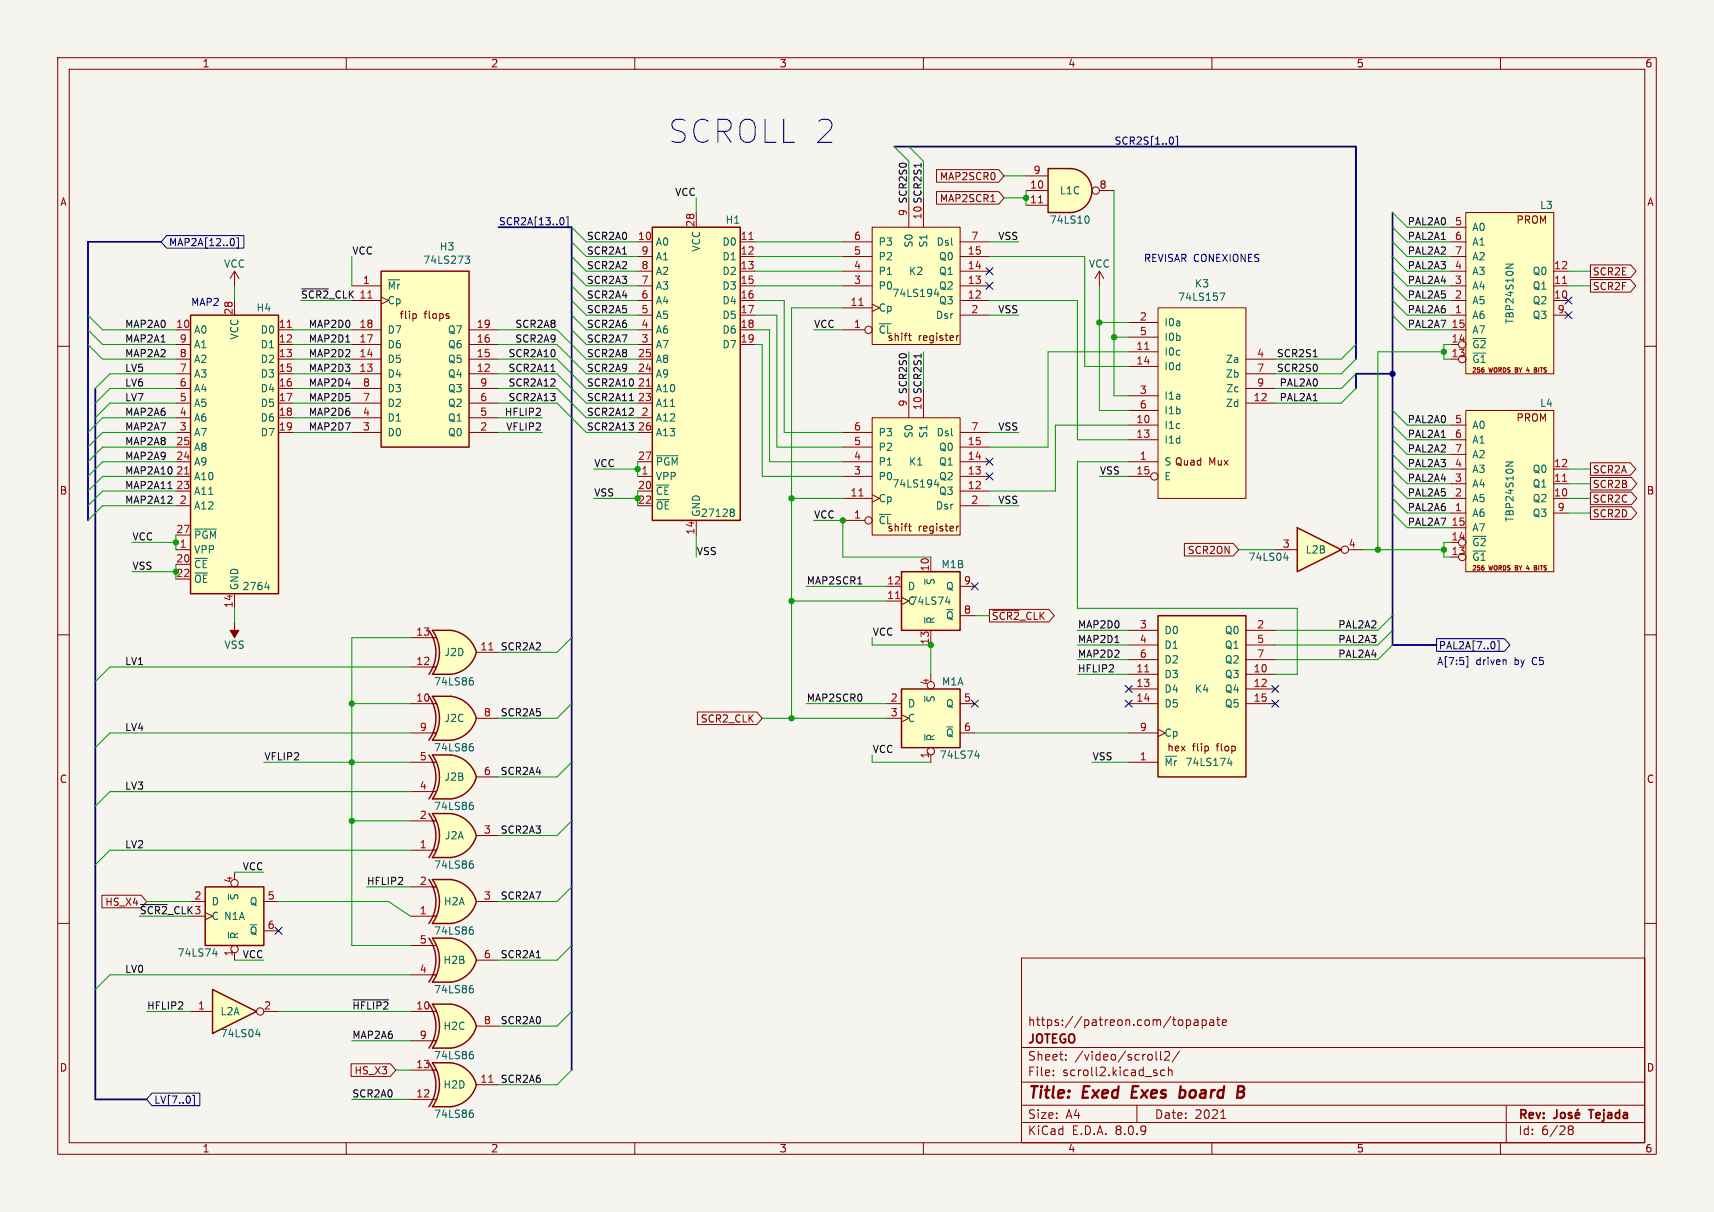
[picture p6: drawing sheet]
<svg xmlns="http://www.w3.org/2000/svg" width="297mm" height="210mm" viewBox="0 0 297 210" stroke-linecap="round" stroke-linejoin="round" font-family="sans-serif">
<defs><g id="words">
<text font-size="5.6" fill="#0000c2" x="115.6" y="25.2">SCROLL 2</text>
<g font-size="2.8" fill="#840000">
<text x="178" y="190.9">Title:</text>
<text x="187.7" y="190.9">Exed</text>
<text x="196.9" y="190.9">Exes</text>
<text x="206" y="190.9">board</text>
</g>
<g font-size="2.1" fill="#840000">
<text x="178" y="178">https://patreon.com/topapate</text>
<text x="178" y="184">Sheet:</text>
<text x="178" y="181.2">JOTEGO</text>
<text x="186.2" y="184">/video/scroll2/</text>
<text x="178" y="186.7">File:</text>
<text x="184.1" y="186.7">scroll2.kicad_sch</text>
<text x="178" y="196.9">KiCad</text>
<text x="178" y="194.1">Size:</text>
<text x="184.7" y="194.1">A4</text>
<text x="185.7" y="196.9">E.D.A.</text>
<text x="193.3" y="196.9">8.0.9</text>
<text x="200" y="194.1">Date:</text>
<text x="207" y="194.1">2021</text>
<text x="263" y="194.3">Rev:</text>
<text x="263" y="196.9">Id:</text>
<text x="267.1" y="196.9">6/28</text>
<text x="276.1" y="194.3">Tejada</text>
</g>
<g font-size="1.8" fill="#840000">
<text x="35" y="11.9">1</text>
<text x="85" y="11.9">2</text>
<text x="135" y="11.9">3</text>
<text x="185" y="11.9">4</text>
<text x="235" y="11.9">5</text>
<text x="285" y="11.9">6</text>
<text x="10.3" y="35.9">A</text>
<text x="285.3" y="35.9">A</text>
<text x="262.7" y="39">PROM</text>
<text x="69.1" y="55.5">flip</text>
<text x="73.5" y="55.5">flops</text>
<text x="159.1" y="59.3">register</text>
<text x="262.7" y="73.3">PROM</text>
<text x="209.4" y="80.9">Mux</text>
<text x="10.3" y="85.9">B</text>
<text x="285.3" y="85.9">B</text>
<text x="159.1" y="92.3">register</text>
<text x="206.6" y="130.4">flip</text>
<text x="10.3" y="135.9">C</text>
<text x="285.3" y="135.9">C</text>
<text x="10.3" y="185.9">D</text>
<text x="285.3" y="185.9">D</text>
<text x="35" y="199.9">1</text>
<text x="85" y="199.9">2</text>
<text x="135" y="199.9">3</text>
<text x="185" y="199.9">4</text>
<text x="235" y="199.9">5</text>
<text x="285" y="199.9">6</text>
</g>
<g font-size="1.8" fill="#a90000">
<text x="178.4" y="32.8">10</text>
<text x="178.4" y="35.3">11</text>
<text x="179" y="30.2">9</text>
<text x="190.4" y="32.8">8</text>
<text x="110.4" y="41.7">10</text>
<text x="120.4" y="39.4" transform="rotate(-90 120.4 39.4)">28</text>
<text x="128.2" y="41.7">11</text>
<text x="147.9" y="41.7">6</text>
<text x="168.2" y="41.7">7</text>
<text x="252" y="39.1">5</text>
<text x="252" y="41.7">6</text>
<text x="111.1" y="46.7">8</text>
<text x="111.1" y="44.2">9</text>
<text x="128.2" y="44.2">12</text>
<text x="128.2" y="46.7">13</text>
<text x="147.9" y="46.7">4</text>
<text x="147.9" y="44.2">5</text>
<text x="167.6" y="46.7">14</text>
<text x="167.6" y="44.2">15</text>
<text x="252" y="46.7">4</text>
<text x="252" y="44.2">7</text>
<text x="269.2" y="46.7">12</text>
<text x="62.2" y="51.8">11</text>
<text x="62.8" y="49.3">1</text>
<text x="111.1" y="51.8">6</text>
<text x="111.1" y="49.3">7</text>
<text x="128.2" y="49.3">15</text>
<text x="128.2" y="51.8">16</text>
<text x="147.3" y="53.1">11</text>
<text x="147.9" y="49.3">3</text>
<text x="167.6" y="51.8">12</text>
<text x="167.6" y="49.3">13</text>
<text x="252" y="51.8">2</text>
<text x="252" y="49.3">3</text>
<text x="269.2" y="51.8">10</text>
<text x="269.2" y="49.3">11</text>
<text x="30.4" y="56.9">10</text>
<text x="31" y="59.4">9</text>
<text x="40.4" y="54.7" transform="rotate(-90 40.4 54.7)">28</text>
<text x="48.2" y="56.9">11</text>
<text x="48.2" y="59.4">12</text>
<text x="62.2" y="59.4">17</text>
<text x="62.2" y="56.9">18</text>
<text x="82.5" y="59.4">16</text>
<text x="82.5" y="56.9">19</text>
<text x="111.1" y="59.4">3</text>
<text x="111.1" y="56.9">4</text>
<text x="111.1" y="54.4">5</text>
<text x="128.2" y="54.4">17</text>
<text x="128.2" y="56.9">18</text>
<text x="128.2" y="59.4">19</text>
<text x="147.9" y="56.9">1</text>
<text x="168.2" y="54.4">2</text>
<text x="197.4" y="55.6">2</text>
<text x="197.4" y="58.2">5</text>
<text x="251.4" y="59.4">14</text>
<text x="251.4" y="56.9">15</text>
<text x="252" y="54.4">1</text>
<text x="269.8" y="54.4">9</text>
<text x="31" y="64.5">7</text>
<text x="31" y="62">8</text>
<text x="48.2" y="62">13</text>
<text x="48.2" y="64.5">15</text>
<text x="62.2" y="64.5">13</text>
<text x="62.2" y="62">14</text>
<text x="82.5" y="64.5">12</text>
<text x="82.5" y="62">15</text>
<text x="110.4" y="64.5">24</text>
<text x="110.4" y="62">25</text>
<text x="196.8" y="60.7">11</text>
<text x="196.8" y="63.2">14</text>
<text x="217.7" y="62">4</text>
<text x="217.7" y="64.5">7</text>
<text x="251.4" y="62">13</text>
<text x="31" y="69.6">5</text>
<text x="31" y="67.1">6</text>
<text x="48.2" y="67.1">16</text>
<text x="48.2" y="69.6">17</text>
<text x="62.8" y="69.6">7</text>
<text x="62.8" y="67.1">8</text>
<text x="83.1" y="69.6">6</text>
<text x="83.1" y="67.1">9</text>
<text x="110.4" y="67.1">21</text>
<text x="110.4" y="69.6">23</text>
<text x="197.4" y="68.3">3</text>
<text x="197.4" y="70.9">6</text>
<text x="217.1" y="69.6">12</text>
<text x="217.7" y="67.1">9</text>
<text x="30.4" y="77.2">25</text>
<text x="31" y="74.7">3</text>
<text x="31" y="72.1">4</text>
<text x="48.2" y="72.1">18</text>
<text x="48.2" y="74.7">19</text>
<text x="62.8" y="74.7">3</text>
<text x="62.8" y="72.1">4</text>
<text x="83.1" y="74.7">2</text>
<text x="83.1" y="72.1">5</text>
<text x="110.4" y="74.7">26</text>
<text x="111.1" y="72.1">2</text>
<text x="147.9" y="77.2">5</text>
<text x="147.9" y="74.7">6</text>
<text x="167.6" y="77.2">15</text>
<text x="168.2" y="74.7">7</text>
<text x="196.8" y="73.4">10</text>
<text x="196.8" y="75.9">13</text>
<text x="252" y="73.4">5</text>
<text x="252" y="75.9">6</text>
<text x="30.4" y="82.3">21</text>
<text x="30.4" y="79.8">24</text>
<text x="110.4" y="79.8">27</text>
<text x="111.1" y="82.3">1</text>
<text x="147.9" y="82.3">3</text>
<text x="147.9" y="79.8">4</text>
<text x="167.6" y="82.3">13</text>
<text x="167.6" y="79.8">14</text>
<text x="196.8" y="82.3">15</text>
<text x="197.4" y="79.8">1</text>
<text x="252" y="83.6">3</text>
<text x="252" y="81">4</text>
<text x="252" y="78.5">7</text>
<text x="269.2" y="83.6">11</text>
<text x="269.2" y="81">12</text>
<text x="30.4" y="84.8">23</text>
<text x="31" y="87.4">2</text>
<text x="110.4" y="84.8">20</text>
<text x="147.3" y="86.1">11</text>
<text x="147.9" y="89.9">1</text>
<text x="167.6" y="84.8">12</text>
<text x="168.2" y="87.4">2</text>
<text x="252" y="88.6">1</text>
<text x="252" y="86.1">2</text>
<text x="269.2" y="86.1">10</text>
<text x="269.8" y="88.6">9</text>
<text x="30.4" y="92.5">27</text>
<text x="31" y="95">1</text>
<text x="120.4" y="92.8" transform="rotate(-90 120.4 92.8)">14</text>
<text x="222.2" y="95">3</text>
<text x="233.6" y="95">4</text>
<text x="251.4" y="93.7">14</text>
<text x="251.4" y="91.2">15</text>
<text x="30.4" y="97.5">20</text>
<text x="153.6" y="101.3">12</text>
<text x="161" y="99.1" transform="rotate(-90 161 99.1)">10</text>
<text x="166.9" y="101.3">9</text>
<text x="251.4" y="96.3">13</text>
<text x="40.4" y="105.5" transform="rotate(-90 40.4 105.5)">14</text>
<text x="153.6" y="103.9">11</text>
<text x="166.9" y="106.4">8</text>
<text x="72" y="110.2">13</text>
<text x="83.1" y="112.8">11</text>
<text x="161" y="111.8" transform="rotate(-90 161 111.8)">13</text>
<text x="197.4" y="109">3</text>
<text x="197.4" y="111.5">4</text>
<text x="217.7" y="109">2</text>
<text x="217.7" y="111.5">5</text>
<text x="72" y="115.3">12</text>
<text x="161" y="118.8" transform="rotate(-90 161 118.8)">4</text>
<text x="196.8" y="116.6">11</text>
<text x="196.8" y="119.1">13</text>
<text x="197.4" y="114">6</text>
<text x="217.1" y="116.6">10</text>
<text x="217.1" y="119.1">12</text>
<text x="217.7" y="114">7</text>
<text x="72" y="121.7">10</text>
<text x="83.7" y="124.2">8</text>
<text x="154.2" y="121.7">2</text>
<text x="154.2" y="124.2">3</text>
<text x="166.9" y="121.7">5</text>
<text x="196.8" y="121.7">14</text>
<text x="217.1" y="121.7">15</text>
<text x="72.6" y="131.8">5</text>
<text x="72.6" y="126.7">9</text>
<text x="161" y="131.5" transform="rotate(-90 161 131.5)">1</text>
<text x="166.9" y="126.7">6</text>
<text x="197.4" y="131.8">1</text>
<text x="197.4" y="126.7">9</text>
<text x="72.6" y="136.9">4</text>
<text x="83.7" y="134.4">6</text>
<text x="72.6" y="142">2</text>
<text x="72.6" y="147.1">1</text>
<text x="83.7" y="144.5">3</text>
<text x="33.6" y="156">2</text>
<text x="40.4" y="153.1" transform="rotate(-90 40.4 153.1)">4</text>
<text x="46.3" y="156">5</text>
<text x="72.6" y="153.4">2</text>
<text x="83.7" y="156">3</text>
<text x="33.6" y="158.5">3</text>
<text x="46.3" y="161">6</text>
<text x="72.6" y="158.5">1</text>
<text x="40.4" y="165.8" transform="rotate(-90 40.4 165.8)">1</text>
<text x="72.6" y="163.6">5</text>
<text x="83.7" y="166.1">6</text>
<text x="72.6" y="168.7">4</text>
<text x="34.2" y="175">1</text>
<text x="45.6" y="175">2</text>
<text x="72" y="175">10</text>
<text x="83.7" y="177.5">8</text>
<text x="72" y="185.2">13</text>
<text x="72.6" y="180.1">9</text>
<text x="72" y="190.2">12</text>
<text x="83.1" y="187.7">11</text>
</g>
<g font-size="1.8" fill="#006464">
<text x="183.6" y="33.9">L1C</text>
<text x="125.6" y="39">H1</text>
<text x="181.8" y="39">74LS10</text>
<text x="255" y="40.2">A0</text>
<text x="38.7" y="46.6">VCC</text>
<text x="73.2" y="45.9">74LS273</text>
<text x="76.1" y="43.6">H3</text>
<text x="113.5" y="42.8">A0</text>
<text x="113.5" y="47.9">A2</text>
<text x="113.5" y="45.3">A1</text>
<text x="121.5" y="43.7" transform="rotate(-90 121.5 43.7)">VCC</text>
<text x="125.1" y="42.8">D0</text>
<text x="125.1" y="45.3">D1</text>
<text x="125.1" y="47.9">D2</text>
<text x="152.1" y="47.9">P1</text>
<text x="152.1" y="45.3">P2</text>
<text x="152.1" y="42.8">P3</text>
<text x="157.4" y="47.9">K2</text>
<text x="158.3" y="43" transform="rotate(-90 158.3 43)">S0</text>
<text x="160.9" y="43" transform="rotate(-90 160.9 43)">S1</text>
<text x="162.2" y="42.8">Dsl</text>
<text x="162.6" y="47.9">Q1</text>
<text x="162.6" y="45.3">Q0</text>
<text x="188.6" y="46.6">VCC</text>
<text x="255" y="47.9">A3</text>
<text x="255" y="42.8">A1</text>
<text x="255" y="45.3">A2</text>
<text x="265.5" y="47.9">Q0</text>
<text x="67.1" y="50.4">~{Mr}</text>
<text x="67.1" y="52.9">Cp</text>
<text x="113.5" y="52.9">A4</text>
<text x="113.5" y="50.4">A3</text>
<text x="125.1" y="50.4">D3</text>
<text x="125.1" y="52.9">D4</text>
<text x="152.1" y="50.4">P0</text>
<text x="154.5" y="51.7">74LS194</text>
<text x="162.6" y="52.9">Q3</text>
<text x="162.6" y="50.4">Q2</text>
<text x="204" y="52.3">74LS157</text>
<text x="206.9" y="50">K3</text>
<text x="255" y="52.9">A5</text>
<text x="255" y="50.4">A4</text>
<text x="265.5" y="52.9">Q2</text>
<text x="265.5" y="50.4">Q1</text>
<text x="33.5" y="58">A0</text>
<text x="41.5" y="58.9" transform="rotate(-90 41.5 58.9)">VCC</text>
<text x="44.3" y="54.2">H4</text>
<text x="45.1" y="58">D0</text>
<text x="67.1" y="58">D7</text>
<text x="77.5" y="58">Q7</text>
<text x="113.5" y="58">A6</text>
<text x="113.5" y="55.5">A5</text>
<text x="125.1" y="55.5">D5</text>
<text x="125.1" y="58">D6</text>
<text x="152.1" y="58">~{CL}</text>
<text x="152.1" y="54.2">Cp</text>
<text x="153.7" y="59.3">shift</text>
<text x="162.1" y="55.5">Dsr</text>
<text x="201.7" y="56.7">I0a</text>
<text x="201.7" y="59.3">I0b</text>
<text x="255" y="55.5">A6</text>
<text x="255" y="58">A7</text>
<text x="265.5" y="55.5">Q3</text>
<text x="33.5" y="65.6">A3</text>
<text x="33.5" y="63.1">A2</text>
<text x="33.5" y="60.6">A1</text>
<text x="45.1" y="60.6">D1</text>
<text x="45.1" y="63.1">D2</text>
<text x="45.1" y="65.6">D3</text>
<text x="67.1" y="65.6">D4</text>
<text x="67.1" y="63.1">D5</text>
<text x="67.1" y="60.6">D6</text>
<text x="77.5" y="65.6">Q4</text>
<text x="77.5" y="63.1">Q5</text>
<text x="77.5" y="60.6">Q6</text>
<text x="113.5" y="65.6">A9</text>
<text x="113.5" y="63.1">A8</text>
<text x="113.5" y="60.6">A7</text>
<text x="125.1" y="60.6">D7</text>
<text x="201.7" y="61.8">I0c</text>
<text x="201.7" y="64.4">I0d</text>
<text x="212.3" y="63.1">Za</text>
<text x="212.3" y="65.6">Zb</text>
<text x="255" y="63.1">~{G1}</text>
<text x="255" y="60.6">~{G2}</text>
<text x="33.5" y="70.7">A5</text>
<text x="33.5" y="68.2">A4</text>
<text x="45.1" y="68.2">D4</text>
<text x="45.1" y="70.7">D5</text>
<text x="67.1" y="70.7">D2</text>
<text x="67.1" y="68.2">D3</text>
<text x="77.5" y="70.7">Q2</text>
<text x="77.5" y="68.2">Q3</text>
<text x="113.5" y="68.2">A10</text>
<text x="113.5" y="70.7">A11</text>
<text x="201.7" y="69.4">I1a</text>
<text x="201.7" y="72">I1b</text>
<text x="212.3" y="70.7">Zd</text>
<text x="212.4" y="68.2">Zc</text>
<text x="33.5" y="75.8">A7</text>
<text x="33.5" y="73.3">A6</text>
<text x="45.1" y="73.3">D6</text>
<text x="45.1" y="75.8">D7</text>
<text x="67.1" y="75.8">D0</text>
<text x="67.1" y="73.3">D1</text>
<text x="77.5" y="75.8">Q0</text>
<text x="77.5" y="73.3">Q1</text>
<text x="113.5" y="73.3">A12</text>
<text x="113.5" y="75.8">A13</text>
<text x="152.1" y="75.8">P3</text>
<text x="158.3" y="76" transform="rotate(-90 158.3 76)">S0</text>
<text x="160.9" y="76" transform="rotate(-90 160.9 76)">S1</text>
<text x="162.2" y="75.8">Dsl</text>
<text x="201.7" y="74.5">I1c</text>
<text x="201.7" y="77.1">I1d</text>
<text x="255" y="74.5">A0</text>
<text x="255" y="77.1">A1</text>
<text x="33.5" y="83.4">A10</text>
<text x="33.5" y="80.9">A9</text>
<text x="33.5" y="78.3">A8</text>
<text x="113.5" y="83.4">VPP</text>
<text x="113.5" y="80.9">~{PGM}</text>
<text x="152.1" y="83.4">P0</text>
<text x="152.1" y="80.9">P1</text>
<text x="152.1" y="78.3">P2</text>
<text x="157.4" y="80.9">K1</text>
<text x="162.6" y="83.4">Q2</text>
<text x="162.6" y="80.9">Q1</text>
<text x="162.6" y="78.3">Q0</text>
<text x="201.7" y="80.9">S Quad</text>
<text x="201.7" y="83.4">E</text>
<text x="255" y="82.1">A3</text>
<text x="255" y="79.6">A2</text>
<text x="265.5" y="82.1">Q0</text>
<text x="33.5" y="88.5">A12</text>
<text x="33.5" y="86">A11</text>
<text x="113.5" y="86">~{CE}</text>
<text x="113.5" y="88.5">~{OE}</text>
<text x="121.3" y="89.8">27128</text>
<text x="121.5" y="89.7" transform="rotate(-90 121.5 89.7)">GND</text>
<text x="152.1" y="87.2">Cp</text>
<text x="154.5" y="84.7">74LS194</text>
<text x="162.1" y="88.5">Dsr</text>
<text x="162.6" y="86">Q3</text>
<text x="255" y="89.8">A6</text>
<text x="255" y="87.2">A5</text>
<text x="255" y="84.7">A4</text>
<text x="265.5" y="87.2">Q2</text>
<text x="265.5" y="84.7">Q1</text>
<text x="265.5" y="89.8">Q3</text>
<text x="33.5" y="93.6">~{PGM}</text>
<text x="152.1" y="91">~{CL}</text>
<text x="153.7" y="92.3">shift</text>
<text x="255" y="94.8">~{G2}</text>
<text x="255" y="92.3">A7</text>
<text x="33.5" y="96.1">VPP</text>
<text x="33.5" y="98.7">~{CE}</text>
<text x="33.5" y="101.2">~{OE}</text>
<text x="162.2" y="101.5" transform="rotate(-90 162.2 101.5)">~{S}</text>
<text x="163" y="98.7">M1B</text>
<text x="216.2" y="97.4">74LS04</text>
<text x="226.1" y="96.1">L2B</text>
<text x="255" y="97.4">~{G1}</text>
<text x="41.5" y="102.4" transform="rotate(-90 41.5 102.4)">GND</text>
<text x="41.9" y="102.5">2764</text>
<text x="157.2" y="105">C</text>
<text x="157.2" y="102.5">D</text>
<text x="157.7" y="105">74LS74</text>
<text x="163.8" y="107.5">~{Q}</text>
<text x="163.8" y="102.5">Q</text>
<text x="38.8" y="112.6">VSS</text>
<text x="76.9" y="113.9">J2D</text>
<text x="162.2" y="108.2" transform="rotate(-90 162.2 108.2)">~{R}</text>
<text x="201.7" y="110.1">D0</text>
<text x="201.7" y="112.6">D1</text>
<text x="212.1" y="110.1">Q0</text>
<text x="212.1" y="112.6">Q1</text>
<text x="75.1" y="119">74LS86</text>
<text x="163.1" y="119">M1A</text>
<text x="201.7" y="117.7">D3</text>
<text x="201.7" y="115.2">D2</text>
<text x="212.1" y="117.7">Q3</text>
<text x="212.1" y="115.2">Q2</text>
<text x="76.9" y="125.3">J2C</text>
<text x="157.2" y="122.8">D</text>
<text x="157.2" y="125.3">C</text>
<text x="162.2" y="121.8" transform="rotate(-90 162.2 121.8)">~{S}</text>
<text x="163.8" y="122.8">Q</text>
<text x="201.7" y="120.2">D4</text>
<text x="201.7" y="122.8">D5</text>
<text x="206.9" y="120.2">K4</text>
<text x="212.1" y="120.2">Q4</text>
<text x="212.1" y="122.8">Q5</text>
<text x="75.1" y="130.4">74LS86</text>
<text x="162.2" y="128.5" transform="rotate(-90 162.2 128.5)">~{R}</text>
<text x="162.7" y="131.7">74LS74</text>
<text x="163.8" y="127.9">~{Q}</text>
<text x="201.7" y="127.9">Cp</text>
<text x="202.2" y="130.4">hex</text>
<text x="210.9" y="130.4">flop</text>
<text x="76.9" y="135.5">J2B</text>
<text x="201.7" y="132.9">~{Mr}74LS174</text>
<text x="75.1" y="140.6">74LS86</text>
<text x="77" y="145.6">J2A</text>
<text x="75.1" y="150.7">74LS86</text>
<text x="36.6" y="157.1">D</text>
<text x="36.6" y="159.6">C N1A</text>
<text x="41.5" y="156.1" transform="rotate(-90 41.5 156.1)">~{S}</text>
<text x="43.2" y="157.1">Q</text>
<text x="76.8" y="157.1">H2A</text>
<text x="30.7" y="166">74LS74</text>
<text x="41.5" y="162.8" transform="rotate(-90 41.5 162.8)">~{R}</text>
<text x="43.2" y="162.2">~{Q}</text>
<text x="75.1" y="162.2">74LS86</text>
<text x="76.7" y="167.2">H2B</text>
<text x="75.1" y="172.3">74LS86</text>
<text x="38.1" y="176.1">L2A</text>
<text x="38.1" y="179.9">74LS04</text>
<text x="76.7" y="178.7">H2C</text>
<text x="75.1" y="183.7">74LS86</text>
<text x="76.7" y="188.8">H2D</text>
<text x="75.1" y="193.9">74LS86</text>
</g>
<g font-size="1.8" fill="#0f0f0f">
<text x="157.2" y="37.5" transform="rotate(-90 157.2 37.5)">9 SCR2S0</text>
<text x="159.8" y="38.1" transform="rotate(-90 159.8 38.1)">10 SCR2S1</text>
<text x="157.2" y="70.6" transform="rotate(-90 157.2 70.6)">9 SCR2S0</text>
<text x="159.8" y="71.2" transform="rotate(-90 159.8 71.2)">10 SCR2S1</text>
</g>
<g font-size="1.8" fill="#009600">
<text x="110.4" y="87.4">22</text>
<text x="30.4" y="100.1">22</text>
</g>
<g font-size="1.7" fill="#000084">
<text x="193" y="25.1">SCR2S[1..0]</text>
<text x="86.4" y="39.1">SCR2A[13..0]</text>
<text x="29.2" y="42.8">MAP2A[12..0]</text>
<text x="249.2" y="112.7">PAL2A[7..0]</text>
<text x="26.6" y="191.4">LV[7..0]</text>
</g>
<g font-size="1.7" fill="#0f0f0f">
<text x="116.9" y="34">VCC</text>
<text x="101.6" y="41.7">SCR2A0</text>
<text x="172.9" y="41.7">VSS</text>
<text x="243.8" y="41.7">PAL2A1</text>
<text x="243.8" y="39.1">PAL2A0</text>
<text x="61" y="44.2">VCC</text>
<text x="101.6" y="46.7">SCR2A2</text>
<text x="101.6" y="44.2">SCR2A1</text>
<text x="243.8" y="46.7">PAL2A3</text>
<text x="243.8" y="44.2">PAL2A2</text>
<text x="52.1" y="51.8">~{SCR2}_CLK</text>
<text x="101.6" y="49.3">SCR2A3</text>
<text x="101.6" y="51.8">SCR2A4</text>
<text x="243.8" y="51.8">PAL2A5</text>
<text x="243.8" y="49.3">PAL2A4</text>
<text x="21.6" y="56.9">MAP2A0</text>
<text x="21.6" y="59.4">MAP2A1</text>
<text x="53.4" y="59.4">MAP2D1</text>
<text x="53.4" y="56.9">MAP2D0</text>
<text x="89.2" y="56.9">SCR2A8</text>
<text x="89.2" y="59.4">SCR2A9</text>
<text x="101.6" y="56.9">SCR2A6</text>
<text x="101.6" y="54.4">SCR2A5</text>
<text x="101.6" y="59.4">SCR2A7</text>
<text x="141" y="56.9">VCC</text>
<text x="172.9" y="54.4">VSS</text>
<text x="243.8" y="56.9">PAL2A7</text>
<text x="243.8" y="54.4">PAL2A6</text>
<text x="21.6" y="64.5">LV5</text>
<text x="21.6" y="62">MAP2A2</text>
<text x="53.4" y="62">MAP2D2</text>
<text x="53.4" y="64.5">MAP2D3</text>
<text x="88" y="64.5">SCR2A11</text>
<text x="88" y="62">SCR2A10</text>
<text x="101.6" y="62">SCR2A8</text>
<text x="101.6" y="64.5">SCR2A9</text>
<text x="221.2" y="62">SCR2S1</text>
<text x="221.2" y="64.5">SCR2S0</text>
<text x="21.6" y="67.1">LV6</text>
<text x="21.6" y="69.6">LV7</text>
<text x="53.4" y="69.6">MAP2D5</text>
<text x="53.4" y="67.1">MAP2D4</text>
<text x="88" y="69.6">SCR2A13</text>
<text x="88" y="67.1">SCR2A12</text>
<text x="101.6" y="67.1">SCR2A10</text>
<text x="101.6" y="69.6">SCR2A11</text>
<text x="221.6" y="67.1">PAL2A0</text>
<text x="221.6" y="69.6">PAL2A1</text>
<text x="21.6" y="77.2">MAP2A8</text>
<text x="21.6" y="74.7">MAP2A7</text>
<text x="21.6" y="72.1">MAP2A6</text>
<text x="53.4" y="72.1">MAP2D6</text>
<text x="53.4" y="74.7">MAP2D7</text>
<text x="87.4" y="72.1">HFLIP2</text>
<text x="87.6" y="74.7">VFLIP2</text>
<text x="101.6" y="74.7">SCR2A13</text>
<text x="101.6" y="72.1">SCR2A12</text>
<text x="172.9" y="74.7">VSS</text>
<text x="243.8" y="73.4">PAL2A0</text>
<text x="243.8" y="75.9">PAL2A1</text>
<text x="21.6" y="82.3">MAP2A10</text>
<text x="21.6" y="79.8">MAP2A9</text>
<text x="102.9" y="81">VCC</text>
<text x="190.5" y="82.3">VSS</text>
<text x="243.8" y="83.6">PAL2A4</text>
<text x="243.8" y="78.5">PAL2A2</text>
<text x="243.8" y="81">PAL2A3</text>
<text x="21.6" y="84.8">MAP2A11</text>
<text x="21.6" y="87.4">MAP2A12</text>
<text x="102.9" y="86.1">VSS</text>
<text x="141" y="89.9">VCC</text>
<text x="172.9" y="87.4">VSS</text>
<text x="243.8" y="88.6">PAL2A6</text>
<text x="243.8" y="86.1">PAL2A5</text>
<text x="22.9" y="93.7">VCC</text>
<text x="243.8" y="91.2">PAL2A7</text>
<text x="22.9" y="98.8">VSS</text>
<text x="120.6" y="96.3">VSS</text>
<text x="139.7" y="101.3">MAP2SCR1</text>
<text x="86.7" y="112.8">SCR2A2</text>
<text x="151.1" y="110.2">VCC</text>
<text x="186.7" y="109">MAP2D0</text>
<text x="186.7" y="111.5">MAP2D1</text>
<text x="231.8" y="109">PAL2A2</text>
<text x="231.8" y="111.5">PAL2A3</text>
<text x="21.6" y="115.3">LV1</text>
<text x="186.7" y="116.6">HFLIP2</text>
<text x="186.7" y="114">MAP2D2</text>
<text x="231.8" y="114">PAL2A4</text>
<text x="86.7" y="124.2">SCR2A5</text>
<text x="139.7" y="121.7">MAP2SCR0</text>
<text x="21.6" y="126.7">LV4</text>
<text x="45.7" y="131.8">VFLIP2</text>
<text x="151.1" y="130.6">VCC</text>
<text x="189.2" y="131.8">VSS</text>
<text x="21.6" y="136.9">LV3</text>
<text x="86.7" y="134.4">SCR2A4</text>
<text x="21.6" y="147.1">LV2</text>
<text x="86.7" y="144.5">SCR2A3</text>
<text x="42" y="150.9">VCC</text>
<text x="63.5" y="153.4">HFLIP2</text>
<text x="86.7" y="156">SCR2A7</text>
<text x="24.1" y="158.5">~{SCR2}_CLK</text>
<text x="42" y="166.1">VCC</text>
<text x="86.7" y="166.1">SCR2A1</text>
<text x="21.6" y="168.7">LV0</text>
<text x="25.4" y="175">HFLIP2</text>
<text x="61" y="175">~{HFLIP2}</text>
<text x="86.7" y="177.5">SCR2A0</text>
<text x="61" y="180.1">MAP2A6</text>
<text x="61" y="190.2">SCR2A0</text>
<text x="86.7" y="187.7">SCR2A6</text>
</g>
<g font-size="1.7" fill="#840000">
<text x="162.8" y="35.2">MAP2SCR1</text>
<text x="162.8" y="31.4">MAP2SCR0</text>
<text x="275.9" y="47.9">SCR2E</text>
<text x="275.9" y="50.5">SCR2F</text>
<text x="275.9" y="82.2">SCR2A</text>
<text x="275.9" y="87.3">SCR2C</text>
<text x="275.9" y="84.8">SCR2B</text>
<text x="275.9" y="89.8">SCR2D</text>
<text x="205.7" y="96.2">SCR2ON</text>
<text x="171.8" y="107.6">~{SCR2}_CLK</text>
<text x="121.3" y="125.4">SCR2_CLK</text>
<text x="18.1" y="157.1">HS_X4</text>
<text x="61.3" y="186.4">HS_X3</text>
</g>
<g font-size="1.7" fill="#006464">
<text x="266.8" y="36.4">L3</text>
<text x="262.5" y="56.2" transform="rotate(-90 262.5 56.2)">TBP24S10N</text>
<text x="266.8" y="70.7">L4</text>
<text x="262.5" y="90.5" transform="rotate(-90 262.5 90.5)">TBP24S10N</text>
</g>
<g font-size="1.7" fill="#0000c2">
<text x="198.1" y="45.5">REVISAR CONEXIONES</text>
<text x="33" y="53.1">MAP2</text>
<text x="248.9" y="115.3">A[7:5]</text>
<text x="255.8" y="115.3">driven</text>
<text x="262.6" y="115.3">by</text>
<text x="265.8" y="115.3">C5</text>
</g>
<g font-size="1.1" fill="#840000">
<text x="255.1" y="64.7">256</text>
<text x="257.9" y="64.7">WORDS BY 4</text>
<text x="266.2" y="64.7">BITS</text>
<text x="255.1" y="98.9">256</text>
<text x="257.9" y="98.9">WORDS BY 4</text>
<text x="266.2" y="98.9">BITS</text>
</g>
</g></defs>
<path d="M0 0h297v210h-297z" fill="#f5f4ef" stroke="#f5f4ef" stroke-width=".17"/>
<g fill="none" stroke="#840000" stroke-width=".17">
<path d="M10 10h277v190h-277zM12 12h273v186h-273zM60 10v2M110 10v2M160 10v2M210 10v2M260 10v2M10 60h2M285 60h2M10 110h2M285 110h2M10 160h2"/>
<path d="M177 166h108v32h-108zM205.6 176.7v1.5M205.6 176.8l.4-.1 .3 .3v.4l-.1 .2h-.6M207 176.8h.5l.1 .9M207.6 177.1h-.5a.29 .29 0 0 0-.2 .3 .29 .29 0 0 0 .2 .3l.5-.1M208.3 176.8l.4-.1 .3 .3v.4l-.1 .2h-.6M208.3 176.7v1.5M209.7 176.8h.5l.1 .9M210.3 177.1h-.5a.29 .29 0 0 0-.2 .3 .29 .29 0 0 0 .2 .3l.5-.1M210.8 176.7h.6M211 176.2v1.3l.4 .2M211.8 177.2l.7-.1v-.3l-.5-.1-.2 .2 .1 .7h.6"/>
<path d="M285 160h2M60 198v2M110 198v2M160 198v2M177 194.5h108M177 191.5h108M177 187.5h108M177 181.5h108M182.5 186.3v.1M182.5 185.5v.1M184.7 183.6v.1M184.7 182.8v.1"/>
<path d="M197 191.5v3M200.3 182.2v1.3l.2 .2M201.1 182.2v1.3l.2 .2M201.8 182.3l.6-.1 .2 .1 .1 .3-1 1.1h1M201.8 185.5l-.4-.1-.3 .3v.4l.1 .2h.6M202.5 185.5l.2-.1 .3 .1 .1 .9M202.5 184.9v1.5M204.4 182.1l-1.3 2M210 198v2M211.5 193.8h.9M260 198v2M261 191.5v6.5"/>
<path d="M271.7 195.5l.3 .2M271.7 195.4l.3-.3 .5 .1 .1 .3-.3 .2M272 195.7h.3M272 195.7l-.3 .3M272.3 195.7l.3 .3-.1 .5-.5 .1-.3-.3"/>
</g>
<path d="M269.8 192.3v1.1a.48 .48 0 0 1-.6 .4M270.6 192.9l.3-.1 .3 .3v.4l-.3 .3-.3-.1-.2-.2v-.4zM272.3 192.9l-.3-.1-.2 .2v.2l.5 .2v.3h-.5M273 193.3l.7-.2-.1-.2-.4-.1-.2 .2 .1 .7h.5M273.5 192.2l-.2 .2M275.3 192.3h.8" fill="none" stroke="#840000" stroke-width=".3"/>
<path d="M196.3 188.2l-.2 2h.9M204.5 189l.2-.1 .6 .1M204.6 188.2l-.3 2M205.2 190a.66 .66 0 0 1-.8 .1M214.5 189.2h.6M214.6 188.2h.7a.49 .49 0 0 1 .3 .5 .49 .49 0 0 1-.5 .5M215.1 189.2l.3 .1a.58 .58 0 0 1-.3 .9h-.8" fill="none" stroke="#840000" stroke-width=".4"/>
<path d="M78.1 162.6a5.2 5.2 0 0 1 4.4 3.8l-5 1.3z" fill="#ffffc2" stroke="#ffffc2" stroke-width=".17"/>
<path d="M74.9 162.6h3.2M74.9 170.2h3.2" fill="none" stroke="#ffffc2" stroke-width=".17"/>
<path d="M74.9 162.6h3.2v7.6h-3.2a6.6 6.6 0 0 0 0-7.6z" fill="#ffffc2"/>
<g fill="#ffffc2" stroke="#ffffc2" stroke-width=".17">
<path d="M77.6 165.1l4.9 1.3a5.1 5.1 0 0 1-4.4 3.8z"/>
<path d="M78.1 184.2a5.2 5.2 0 0 1 4.4 3.8l-5 1.3z"/>
</g>
<path d="M74.3 162.6a6.6 6.6 0 0 1 0 7.6M78.1 162.6h-3.2a6.6 6.6 0 0 1 0 7.6h3.2M78.1 162.6a5.2 5.2 0 0 1 4.4 3.8M82.5 166.4a5.1 5.1 0 0 1-4.4 3.8" fill="none" stroke="#840000" stroke-width=".25"/>
<path d="M71.1 163.8h4.5M71.1 168.9h4.5M82.5 166.4h3.9" fill="none" stroke="#840000" stroke-width=".17"/>
<path d="M81.6 171.2h.2l.2 .3v.4l-.4 .1M81.7 170.8h.2" fill="none" stroke="#006464" stroke-width=".17"/>
<path d="M74.9 184.2h3.2M74.9 191.8h3.2" fill="none" stroke="#ffffc2" stroke-width=".17"/>
<path d="M74.9 184.2h3.2v7.6h-3.2a6.6 6.6 0 0 0 0-7.6z" fill="#ffffc2"/>
<path d="M77.6 186.7l4.9 1.3a5.1 5.1 0 0 1-4.4 3.8z" fill="#ffffc2" stroke="#ffffc2" stroke-width=".17"/>
<path d="M74.3 184.2a6.6 6.6 0 0 1 0 7.6M78.1 184.2h-3.2a6.6 6.6 0 0 1 0 7.6h3.2M78.1 184.2a5.2 5.2 0 0 1 4.4 3.8 5.1 5.1 0 0 1-4.4 3.8" fill="none" stroke="#840000" stroke-width=".25"/>
<path d="M71.1 185.4h4.5M71.1 190.5h4.5M82.5 188h3.9" fill="none" stroke="#840000" stroke-width=".17"/>
<path d="M84.7 187.5h.7" fill="none" stroke="#a90000" stroke-width=".17"/>
<path d="M81.6 192.8h.2l.2 .3v.4l-.4 .1M81.7 192.3h.2" fill="none" stroke="#006464" stroke-width=".17"/>
<path d="M156.2 99.1h10.2v10.1h-10.2z" fill="#ffffc2"/>
<path d="M156.2 99.1h10.2v10.1h-10.2z" fill="none" stroke="#840000" stroke-width=".25"/>
<path d="M161.3 96.5v2.6M40.6 108v2.5M153.7 104.1h2.5M153.7 101.6h2.5M156.2 103.5l1.3 .6-1.3 .7M161.3 109.2v2.6M166.4 101.6h2.5M166.4 106.7h2.5" fill="none" stroke="#840000" stroke-width=".17"/>
<path d="M155.2 103.7h.7" fill="none" stroke="#a90000" stroke-width=".17"/>
<path d="M160.2 107v1M163.9 104.3h.7M164.5 103.9v.8" fill="none" stroke="#006464" stroke-width=".17"/>
<path d="M39.9 109.2h1.5l-.8 1.3z" fill="#840000" stroke="#840000" stroke-width=".17"/>
<path d="M113 39.4h15.3v50.8h-15.3z" fill="#ffffc2"/>
<path d="M113 39.4h15.3v50.8h-15.3z" fill="none" stroke="#840000" stroke-width=".25"/>
<g fill="none" stroke="#840000" stroke-width=".17">
<path d="M120.6 36.8v2.6M110.5 41.9h2.5M110.5 44.5h2.5M110.5 47h2.5M110.5 49.5h2.5M110.5 52.1h2.5M110.5 54.6h2.5M110.5 57.2h2.5M110.5 59.7h2.5M128.3 41.9h2.5M128.3 44.5h2.5M128.3 47h2.5"/>
<path d="M128.3 49.5h2.5M128.3 52.1h2.5M128.3 54.6h2.5M128.3 57.2h2.5M128.3 59.7h2.5M110.5 72.4h2.5M110.5 67.3h2.5M110.5 69.9h2.5M110.5 64.8h2.5M110.5 62.2h2.5M110.5 74.9h2.5M110.5 82.6h2.5"/>
<path d="M110.5 85.1h2.5M110.5 87.6h2.5M110.5 80h2.5M120.6 90.2v2.5"/>
</g>
<path d="M129.8 41.5h.7M112 66.9h.7" fill="none" stroke="#a90000" stroke-width=".17"/>
<path d="M113.8 79h3.7M126.8 88.2h.2l.2 .3-.2 .3M126.8 88.8h.2M127 88.8l.2 .2v.2l-.1 .2-.3 .1" fill="none" stroke="#006464" stroke-width=".17"/>
<path d="M33 54.6h15.3v48.3h-15.3z" fill="#ffffc2"/>
<path d="M33 54.6h15.3v48.3h-15.3z" fill="none" stroke="#840000" stroke-width=".25"/>
<g fill="none" stroke="#840000" stroke-width=".17">
<path d="M30.5 57.2h2.5M30.5 59.7h2.5M40.6 52.1v2.5M48.3 57.2h2.5M48.3 59.7h2.5M30.5 62.2h2.5M30.5 64.8h2.5M30.5 67.3h2.5M30.5 69.9h2.5M30.5 72.4h2.5M30.5 74.9h2.5M30.5 77.5h2.5"/>
<path d="M48.3 62.2h2.5M48.3 64.8h2.5M48.3 67.3h2.5M48.3 69.9h2.5M48.3 72.4h2.5M48.3 74.9h2.5M30.5 95.3h2.5M30.5 87.6h2.5M30.5 97.8h2.5M30.5 82.6h2.5M30.5 85.1h2.5M30.5 80h2.5"/>
<path d="M30.5 92.7h2.5M30.5 100.3h2.5M40.6 102.9v2.5"/>
</g>
<path d="M49.8 56.7h.7M32 82.1h.7" fill="none" stroke="#a90000" stroke-width=".17"/>
<path d="M33.8 91.7h3.7M45.9 101.8h.8M46.5 101.3v.9" fill="none" stroke="#006464" stroke-width=".17"/>
<path d="M156.2 119.4h10.2v10.1h-10.2z" fill="#ffffc2"/>
<path d="M156.2 119.4h10.2v10.1h-10.2z" fill="none" stroke="#840000" stroke-width=".25"/>
<g fill="none" stroke="#840000" stroke-width=".17">
<path d="M161.3 116.8v1.3M153.7 121.9h2.5M153.7 124.5h2.5M156.2 123.8l1.3 .7-1.3 .6M161.3 130.8v1.3M166.4 121.9h2.5M166.4 127h2.5"/>
<circle cx="161.3" cy="130.2" r=".63"/>
</g>
<path d="M160.2 127.3v1M168.9 131h.8M169.5 130.5v.9" fill="none" stroke="#006464" stroke-width=".17"/>
<path d="M66 47h15.3v30.5h-15.3z" fill="#ffffc2"/>
<path d="M66 47h15.3v30.5h-15.3z" fill="none" stroke="#840000" stroke-width=".25"/>
<g fill="none" stroke="#840000" stroke-width=".17">
<path d="M61 49.5h5M61 52.1h5M61 59.7h5M61 57.2h5M66 51.4l1.3 .7-1.3 .6M71.9 54.3l.2 .3v.3l-.2 .3M77.7 54.8l.1 .1-.1 .3M77.7 54.3l.1 .1M81.3 59.7h5.1M81.3 57.2h5.1M61 64.8h5M61 62.2h5"/>
<path d="M61 74.9h5M61 72.4h5M61 69.9h5M61 67.3h5M81.3 64.8h5.1M81.3 62.2h5.1M81.3 74.9h5.1M81.3 72.4h5.1M81.3 69.9h5.1M81.3 67.3h5.1"/>
</g>
<path d="M67.3 48.5h2M80.6 44.4h.8l-.5 .5 .4 .1 .1 .4-.3 .2h-.3" fill="none" stroke="#006464" stroke-width=".17"/>
<path d="M63.7 51.7h.8" fill="none" stroke="#a90000" stroke-width=".17"/>
<path d="M36.8 171.5l7.6 3.8-7.6 3.8z" fill="#ffffc2"/>
<path d="M36.8 171.5l7.6 3.8-7.6 3.8z" fill="none" stroke="#840000" stroke-width=".25"/>
<g fill="none" stroke="#840000" stroke-width=".17">
<path d="M190.5 47l-.8 1.3M190.5 47v2.5M190.5 47l.8 1.3M33 175.3h3.8M45.7 175.3h2.6"/>
<circle cx="45.1" cy="175.3" r=".63"/>
</g>
<path d="M44.3 179.2h.8M44.9 178.8v.8" fill="none" stroke="#006464" stroke-width=".17"/>
<path d="M224.8 91.4l7.6 3.9-7.6 3.8z" fill="#ffffc2"/>
<path d="M224.8 91.4l7.6 3.9-7.6 3.8z" fill="none" stroke="#840000" stroke-width=".25"/>
<g fill="none" stroke="#840000" stroke-width=".17">
<path d="M221 95.3h3.8M233.7 95.3h2.5"/>
<circle cx="233" cy="95.2" r=".63"/>
</g>
<path d="M222.4 96.7h.8M223 96.3v.8" fill="none" stroke="#006464" stroke-width=".17"/>
<path d="M200.7 106.7h15.2v27.9h-15.2z" fill="#ffffc2"/>
<path d="M200.7 106.7h15.2v27.9h-15.2z" fill="none" stroke="#840000" stroke-width=".25"/>
<g fill="none" stroke="#840000" stroke-width=".17">
<path d="M195.6 116.8h5.1M195.6 119.4h5.1M195.6 109.2h5.1M195.6 111.8h5.1M195.6 114.3h5.1M215.9 116.8h5.1M215.9 119.4h5.1M215.9 109.2h5.1M215.9 111.8h5.1M215.9 114.3h5.1M195.6 132.1h5.1M195.6 121.9h5.1"/>
<path d="M195.6 127h5.1M200.7 126.4l1.2 .6-1.2 .6M215.9 121.9h5.1"/>
</g>
<path d="M198.4 116.4h.7" fill="none" stroke="#a90000" stroke-width=".17"/>
<path d="M213 131.3l-.3 .9h.8M213.3 131.8v.9" fill="none" stroke="#006464" stroke-width=".17"/>
<path d="M200.7 53.3h15.2v33.1h-15.2z" fill="#ffffc2"/>
<g fill="none" stroke="#840000" stroke-width=".17">
<path d="M195.6 55.9h5.1M195.6 58.4h5.1M200.7 53.3h15.2v33.1h-15.2zM195.6 73.7h5.1M195.6 61h5.1M195.6 76.2h5.1M195.6 63.5h5.1M195.6 68.6h5.1M195.6 71.1h5.1M215.9 69.9h5.1M215.9 62.2h5.1M215.9 64.8h5.1"/>
<path d="M215.9 67.3h5.1M195.6 80h5.1M195.6 82.6h3.8"/>
<circle cx="200" cy="82.5" r=".63"/>
</g>
<path d="M198.4 60.5h.7" fill="none" stroke="#a90000" stroke-width=".17"/>
<path d="M211.4 50.8h.8l-.5 1.2" fill="none" stroke="#006464" stroke-width=".17"/>
<path d="M78.1 174a5.2 5.2 0 0 1 4.4 3.8l-5 1.4z" fill="#ffffc2" stroke="#ffffc2" stroke-width=".17"/>
<path d="M74.9 174h3.2M74.9 181.6h3.2" fill="none" stroke="#ffffc2" stroke-width=".17"/>
<path d="M74.9 174h3.2v7.6h-3.2a6.6 6.6 0 0 0 0-7.6z" fill="#ffffc2"/>
<path d="M77.6 176.5l4.9 1.3a5.1 5.1 0 0 1-4.4 3.8z" fill="#ffffc2" stroke="#ffffc2" stroke-width=".17"/>
<path d="M74.3 174a6.6 6.6 0 0 1 0 7.6M78.1 174h-3.2a6.6 6.6 0 0 1 0 7.6h3.2M78.1 174a5.2 5.2 0 0 1 4.4 3.8 5.1 5.1 0 0 1-4.4 3.8" fill="none" stroke="#840000" stroke-width=".25"/>
<path d="M71.1 175.3h4.5M82.5 177.8h3.9M71.1 180.3h4.5" fill="none" stroke="#840000" stroke-width=".17"/>
<path d="M81.6 182.7h.2l.2 .2v.4l-.4 .2M81.7 182.2h.2" fill="none" stroke="#006464" stroke-width=".17"/>
<path d="M151.1 39.4h15.3v20.3h-15.3z" fill="#ffffc2"/>
<g fill="none" stroke="#840000" stroke-width=".17">
<path d="M151.1 39.4h15.3v20.3h-15.3zM157.5 34.3v5.1M160 34.3v5.1M146 57.2h3.9M146 53.3h5.1M146 49.5h5.1M146 47h5.1M146 44.5h5.1M146 41.9h5.1M151.1 52.7l1.3 .6-1.3 .7M157.4 58.2h.5M157.6 57.7v1.1l.3 .2"/>
<path d="M165.8 58.2v.8M166.1 58.2l-.3 .2M166.4 52.1h5M166.4 49.5h5M166.4 47h5M166.4 44.5h5M166.4 54.6h5M166.4 41.9h5"/>
<circle cx="150.5" cy="57.1" r=".63"/>
</g>
<path d="M148.8 52.9h.8" fill="none" stroke="#a90000" stroke-width=".17"/>
<path d="M162.2 50l-.3 1h.8M162.5 50.5v.9" fill="none" stroke="#006464" stroke-width=".17"/>
<path d="M78.1 141a5.2 5.2 0 0 1 4.4 3.8l-5 1.3z" fill="#ffffc2" stroke="#ffffc2" stroke-width=".17"/>
<path d="M74.9 141h3.2M74.9 148.6h3.2" fill="none" stroke="#ffffc2" stroke-width=".17"/>
<path d="M74.9 141h3.2v7.6h-3.2a6.6 6.6 0 0 0 0-7.6z" fill="#ffffc2"/>
<g fill="#ffffc2" stroke="#ffffc2" stroke-width=".17">
<path d="M77.6 143.5l4.9 1.3a5.1 5.1 0 0 1-4.4 3.8z"/>
<path d="M78.1 152.4a5.2 5.2 0 0 1 4.4 3.8l-5 1.4z"/>
</g>
<path d="M74.3 141a6.6 6.6 0 0 1 0 7.6M78.1 141h-3.2a6.6 6.6 0 0 1 0 7.6h3.2M78.1 141a5.2 5.2 0 0 1 4.4 3.8 5.1 5.1 0 0 1-4.4 3.8" fill="none" stroke="#840000" stroke-width=".25"/>
<path d="M71.1 142.2h4.5M71.1 147.3h4.5M82.5 144.8h3.9" fill="none" stroke="#840000" stroke-width=".17"/>
<path d="M81.6 149.7h.2l.2 .2v.4l-.4 .1M81.7 149.2h.2" fill="none" stroke="#006464" stroke-width=".17"/>
<path d="M74.9 152.4h3.2M74.9 160h3.2" fill="none" stroke="#ffffc2" stroke-width=".17"/>
<path d="M74.9 152.4h3.2v7.6h-3.2a6.6 6.6 0 0 0 0-7.6z" fill="#ffffc2"/>
<path d="M77.6 154.9l4.9 1.3a5.1 5.1 0 0 1-4.4 3.8z" fill="#ffffc2" stroke="#ffffc2" stroke-width=".17"/>
<path d="M74.3 152.4a6.6 6.6 0 0 1 0 7.6M78.1 152.4h-3.2a6.6 6.6 0 0 1 0 7.6h3.2M78.1 152.4a5.2 5.2 0 0 1 4.4 3.8 5.1 5.1 0 0 1-4.4 3.8" fill="none" stroke="#840000" stroke-width=".25"/>
<path d="M71.1 153.7h4.5M71.1 158.8h4.5M82.5 156.2h3.9" fill="none" stroke="#840000" stroke-width=".17"/>
<path d="M81.6 161.1h.2l.2 .2v.4l-.4 .2M81.7 160.6h.2" fill="none" stroke="#006464" stroke-width=".17"/>
<path d="M254 71.1h15.2v28h-15.2z" fill="#ffffc2"/>
<g fill="none" stroke="#840000" stroke-width=".17">
<path d="M251.5 73.7h2.5M251.5 76.2h2.5M251.5 78.7h2.5M254 71.1h15.2v28h-15.2zM251.5 88.9h2.5M251.5 86.4h2.5M251.5 83.8h2.5M251.5 81.3h2.5M251.5 91.4h2.5M269.2 88.9h2.6M269.2 86.4h2.6M269.2 83.8h2.6"/>
<path d="M269.2 81.3h2.6"/>
<circle cx="253.4" cy="96.5" r=".63"/>
<circle cx="253.4" cy="94" r=".63"/>
</g>
<path d="M270.8 83.4h.7" fill="none" stroke="#a90000" stroke-width=".17"/>
<path d="M260.9 80.1h1.3l-1.3 .7" fill="none" stroke="#006464" stroke-width=".17"/>
<path d="M254 36.8h15.2v28h-15.2z" fill="#ffffc2"/>
<g fill="none" stroke="#840000" stroke-width=".17">
<path d="M251.5 39.4h2.5M254 36.8h15.2v28h-15.2zM40.6 47l-.7 1.3M40.6 47v2.5M40.6 47l.8 1.3M251.5 54.6h2.5M251.5 52.1h2.5M251.5 49.5h2.5M251.5 47h2.5M251.5 57.2h2.5M251.5 41.9h2.5M251.5 44.5h2.5"/>
<path d="M269.2 54.6h2.6M269.2 52.1h2.6M269.2 49.5h2.6M269.2 47h2.6"/>
<circle cx="253.4" cy="59.7" r=".63"/>
<circle cx="253.4" cy="62.2" r=".63"/>
</g>
<path d="M270.8 49.1h.7" fill="none" stroke="#a90000" stroke-width=".17"/>
<path d="M260.9 45.8h1.3l-1.3 .7" fill="none" stroke="#006464" stroke-width=".17"/>
<path d="M78.1 130.8a5.2 5.2 0 0 1 4.4 3.8l-5 1.4z" fill="#ffffc2" stroke="#ffffc2" stroke-width=".17"/>
<path d="M74.9 130.8h3.2M74.9 138.4h3.2" fill="none" stroke="#ffffc2" stroke-width=".17"/>
<path d="M74.9 130.8h3.2v7.6h-3.2a6.6 6.6 0 0 0 0-7.6z" fill="#ffffc2"/>
<g fill="#ffffc2" stroke="#ffffc2" stroke-width=".17">
<path d="M77.6 133.3l4.9 1.3a5.1 5.1 0 0 1-4.4 3.8z"/>
<path d="M78.1 120.7a5.2 5.2 0 0 1 4.4 3.8l-5 1.3z"/>
</g>
<path d="M74.3 130.8a6.6 6.6 0 0 1 0 7.6M78.1 130.8h-3.2a6.6 6.6 0 0 1 0 7.6h3.2M78.1 130.8a5.2 5.2 0 0 1 4.4 3.8 5.1 5.1 0 0 1-4.4 3.8" fill="none" stroke="#840000" stroke-width=".25"/>
<path d="M71.1 132.1h4.5M71.1 137.2h4.5M82.5 134.6h3.9" fill="none" stroke="#840000" stroke-width=".17"/>
<path d="M81.6 139.5h.2l.2 .2v.5l-.4 .1M81.7 139h.2" fill="none" stroke="#006464" stroke-width=".17"/>
<path d="M74.9 120.7h3.2M74.9 128.3h3.2" fill="none" stroke="#ffffc2" stroke-width=".17"/>
<path d="M74.9 120.7h3.2v7.6h-3.2a6.6 6.6 0 0 0 0-7.6z" fill="#ffffc2"/>
<path d="M77.6 123.2l4.9 1.3a5.1 5.1 0 0 1-4.4 3.8z" fill="#ffffc2" stroke="#ffffc2" stroke-width=".17"/>
<path d="M74.3 120.7a6.6 6.6 0 0 1 0 7.6M78.1 120.7h-3.2a6.6 6.6 0 0 1 0 7.6h3.2M78.1 120.7a5.2 5.2 0 0 1 4.4 3.8 5.1 5.1 0 0 1-4.4 3.8" fill="none" stroke="#840000" stroke-width=".25"/>
<path d="M71.1 121.9h4.5M71.1 127h4.5M82.5 124.5h3.9" fill="none" stroke="#840000" stroke-width=".17"/>
<path d="M81.6 129.3h.2l.2 .3v.4l-.4 .1M81.7 128.8h.2" fill="none" stroke="#006464" stroke-width=".17"/>
<path d="M151.1 72.4h15.3v20.3h-15.3z" fill="#ffffc2"/>
<g fill="none" stroke="#840000" stroke-width=".17">
<path d="M146 77.5h5.1M146 74.9h5.1M151.1 72.4h15.3v20.3h-15.3zM157.5 67.3v5.1M160 67.3v5.1M166.4 77.5h5M166.4 74.9h5M146 90.2h3.9M146 86.4h5.1M146 82.6h5.1M146 80h5.1M151.1 85.7l1.3 .7-1.3 .6"/>
<path d="M157.4 91.2h.5M157.6 90.7v1.1l.3 .2M165.8 91.2v.8M166.1 91.2l-.3 .2M166.4 85.1h5M166.4 82.6h5M166.4 80h5M166.4 87.6h5"/>
<circle cx="150.5" cy="90.2" r=".63"/>
</g>
<path d="M148.8 85.9h.8" fill="none" stroke="#a90000" stroke-width=".17"/>
<path d="M162.2 83.1l-.3 .9h.8M162.5 83.6v.8" fill="none" stroke="#006464" stroke-width=".17"/>
<path d="M185.4 29.2a3.8 3.8 0 0 1 3.8 3.8 3.8 3.8 0 0 1-3.8 3.8z" fill="#ffffc2" stroke="#ffffc2" stroke-width=".17"/>
<path d="M181.6 29.2h3.8v7.6h-3.8z" fill="#ffffc2"/>
<path d="M181.6 29.2h3.8a3.8 3.8 0 0 1 3.8 3.8 3.8 3.8 0 0 1-3.8 3.8h-3.8z" fill="none" stroke="#840000" stroke-width=".25"/>
<g fill="none" stroke="#840000" stroke-width=".17">
<path d="M177.8 33h3.8M177.8 35.6h3.8M177.8 30.5h3.8M190.5 33h2.5"/>
<circle cx="189.9" cy="33" r=".63"/>
</g>
<path d="M179.9 35.1h.8" fill="none" stroke="#a90000" stroke-width=".17"/>
<path d="M188.4 37.4a.79 .79 0 0 1 0 1.3" fill="none" stroke="#006464" stroke-width=".17"/>
<path d="M35.6 153.7h10.1v10.1h-10.1z" fill="#ffffc2"/>
<path d="M35.6 153.7h10.1v10.1h-10.1z" fill="none" stroke="#840000" stroke-width=".25"/>
<g fill="none" stroke="#840000" stroke-width=".17">
<path d="M33 156.2h2.6M35.6 158.1l1.2 .7-1.2 .6M40.6 151.1v1.3M45.7 156.2h2.6M40.6 165.1v1.3M45.7 161.3h2.6"/>
<circle cx="40.6" cy="164.5" r=".63"/>
</g>
<path d="M36.9 165.3h.7M37.5 164.8v.9M39.6 161.6v1" fill="none" stroke="#006464" stroke-width=".17"/>
<path d="M78.1 109.2a5.2 5.2 0 0 1 4.4 3.8l-5 1.4z" fill="#ffffc2" stroke="#ffffc2" stroke-width=".17"/>
<path d="M74.9 109.2h3.2M74.9 116.8h3.2" fill="none" stroke="#ffffc2" stroke-width=".17"/>
<path d="M74.9 109.2h3.2v7.6h-3.2a6.6 6.6 0 0 0 0-7.6z" fill="#ffffc2"/>
<path d="M77.6 111.7l4.9 1.3a5.1 5.1 0 0 1-4.4 3.8z" fill="#ffffc2" stroke="#ffffc2" stroke-width=".17"/>
<path d="M74.3 109.2a6.6 6.6 0 0 1 0 7.6M78.1 109.2h-3.2a6.6 6.6 0 0 1 0 7.6h3.2M78.1 109.2a5.2 5.2 0 0 1 4.4 3.8 5.1 5.1 0 0 1-4.4 3.8" fill="none" stroke="#840000" stroke-width=".25"/>
<g fill="none" stroke="#840000" stroke-width=".17">
<path d="M162.3 33.2h10.8l.9 1.1-.9 1.1h-10.8zM162.3 29.4h10.8l.9 1.1-.9 1.1h-10.8zM171.7 34.9h.7M275.6 48.4h6.9l.9 1.1-.9 1.1h-6.9zM275.6 45.9h7l.9 1.1-.9 1.1h-7zM205.2 94.2h8.5l.9 1.1-.9 1h-8.5zM275.6 85.3h7.1l.9 1.1-.9 1h-7.1zM275.6 82.7h7.1l.9 1.1-.9 1.1h-7.1zM275.6 87.8h7.1l.9 1.1-.9 1.1h-7.1zM275.6 80.2h6.9l.9 1.1-.9 1.1h-6.9zM71.1 110.5h4.5M71.1 115.6h4.5"/>
<path d="M82.5 113h3.9M171.4 105.6h10.4l.9 1.1-.9 1.1h-10.4zM172 105.7h4.6M120.8 123.4h10.3l1 1.1-1 1h-10.3zM17.7 155.1h6.8l.9 1.1-.9 1.1h-6.8zM60.8 184.3h6.8l1 1.1-1 1.1h-6.8z"/>
</g>
<path d="M84.7 112.6h.7" fill="none" stroke="#a90000" stroke-width=".17"/>
<path d="M81.6 117.9h.2l.2 .2v.5l-.4 .1M81.7 117.4h.2" fill="none" stroke="#006464" stroke-width=".17"/>
<g fill="none" stroke="#000084" stroke-width=".17">
<path d="M97.4 37.7a.78 .78 0 0 1 0 1.3M98.1 37.6h.3v1.8h-.3M203.2 23.8l.1 .4-.1 .7M203.7 23.6h.3v1.8h-.3M28.9 40.8h13.4v2.2h-13.4l-1-1.1zM40.3 41.3a.78 .78 0 0 1 0 1.3M41 41.2h.3v1.8h-.3M170.8 46.4l1.3 1.2M170.8 48.9l1.3 1.2M172.1 46.4l-1.3 1.2M172.1 48.9l-1.3 1.2M271.2 54l1.2 1.2"/>
<path d="M271.2 51.5l1.2 1.2M272.4 54l-1.2 1.2M272.4 51.5l-1.2 1.2M170.8 79.4l1.3 1.2M172.1 79.4l-1.3 1.2M170.8 81.9l1.3 1.3M172.1 81.9l-1.3 1.3M168.3 101l1.2 1.2M169.5 101l-1.2 1.2M195 118.8l1.2 1.2M196.2 118.8l-1.2 1.2M220.4 118.8l1.2 1.2"/>
<path d="M221.6 118.8l-1.2 1.2M248.9 110.7h11.8l.9 1.1-.9 1h-11.8zM258.9 111.3l.2 .3-.2 .7M259.5 111.1h.3v1.7h-.3M168.3 121.3l1.2 1.2M169.5 121.3l-1.2 1.2M195 121.3l1.2 1.2M196.2 121.3l-1.2 1.2M220.4 121.3l1.2 1.2M221.6 121.3l-1.2 1.2M47.7 160.7l1.2 1.2M48.9 160.7l-1.2 1.2"/>
<path d="M26.3 189.4h8.3v2.2h-8.3l-.9-1.1zM33.4 189.8h.3v1.8h-.3"/>
</g>
<g fill="none" stroke="#0f0f0f" stroke-width=".17">
<path d="M159.6 28.3v.7M52.3 50.1h4.6M59.9 59.3h.7M95.5 64.4h.7M109 69.4h.8M159.6 61.3v.7M227.6 61.8h.7M227.6 69.4h.7M29.1 84.7h.7M148.6 101.2h.7M193.2 111.3h.7M24.4 156.7h4.6"/>
<path d="M61.2 173.3h6.1"/>
</g>
<path d="M254.1 113.8h.3v1.8h-.3M260.9 114.4l.1 .8" fill="none" stroke="#0000c2" stroke-width=".17"/>
<path d="M86.4 39.4h12.7v146M154.9 25.4h80v36.8M241.3 36.8v75h7.6M27.9 41.9h-12.7v48.3M16.5 67.3v123.2h8.9M241.3 64.8h-6.4v2.5" fill="none" stroke="#000084" stroke-width=".3"/>
<g fill="none" stroke="#009600" stroke-width=".17">
<path d="M99.1 39.4l2.5 2.5h8.9M120.6 34.3v2.5M154.9 25.4l2.6 2.5v6.4M157.5 25.4l2.5 2.5v6.4M174 34.3h3.8M174 30.5h3.8M177.8 33v2.6M193 33v35.6h2.6M241.3 39.4l2.5 2.5h7.7M241.3 36.8l2.5 2.6h7.7M15.2 59.7l2.6 2.5h12.7M15.2 54.6l2.6 2.6h12.7"/>
<path d="M15.2 57.2l2.6 2.5h12.7M40.6 49.5v2.6M50.8 57.2h10.2M50.8 59.7h10.2M52.1 52.1h8.9M61 44.5v5M86.4 59.7h10.1l5.1 5.1h8.9M86.4 57.2h10.1l5.1 5h8.9M99.1 49.5l2.5 2.6h8.9M99.1 54.6l2.5 2.6h8.9M99.1 57.2l2.5 2.5h8.9M99.1 52.1l2.5 2.5h8.9"/>
<path d="M99.1 41.9l2.5 2.6h8.9M99.1 44.5l2.5 2.5h8.9M99.1 47l2.5 2.5h8.9M130.8 52.1h5.1v22.8h10.1M130.8 59.7h1.3v22.9h13.9M130.8 54.6h3.8v22.9h11.4M130.8 57.2h2.5v22.8h12.7M130.8 44.5h15.2M130.8 47h15.2M130.8 41.9h15.2M130.8 49.5h15.2M141 57.2h5"/>
<path d="M146 53.3h-8.8v71.2M171.4 52.1h15.3v24.1h8.9M171.4 54.6h5.1M171.4 44.5h16.6v19h7.6M171.4 41.9h5.1M190.5 49.5v21.6h5.1M190.5 55.9h5.1M193 58.4h2.6M234.9 59.7l-2.5 2.5h-11.4M241.3 49.5l2.5 2.6h7.7M241.3 54.6l2.5 2.6h7.7M241.3 52.1l2.5 2.5h7.7"/>
<path d="M241.3 41.9l2.5 2.6h7.7M241.3 44.5l2.5 2.5h7.7M241.3 47l2.5 2.5h7.7M251.5 59.7h-1.3v2.5h1.3M271.8 47h3.8M271.8 49.5h3.8M30.5 64.8h-11.5l-2.5 2.5M30.5 69.9h-11.5l-2.5 2.5M30.5 67.3h-11.5l-2.5 2.6M30.5 74.9h-12.7l-2.6 2.6M30.5 72.4h-12.7l-2.6 2.5M30.5 77.5h-12.7l-2.6 2.5"/>
<path d="M50.8 64.8h10.2M50.8 62.2h10.2M50.8 69.9h10.2M50.8 67.3h10.2M50.8 74.9h10.2M50.8 72.4h10.2M86.4 64.8h10.1l5.1 5.1h8.9M86.4 62.2h10.1l5.1 5.1h8.9M86.4 69.9h10.1l5.1 5h8.9M86.4 67.3h10.1l5.1 5.1h8.9M86.4 74.9h7.6M86.4 72.4h7.6"/>
<path d="M157.5 61v6.3M160 61v6.3M171.4 74.9h5.1M195.6 61h-14v16.5h-10.2M195.6 73.7h-12.7v11.4h-11.5M234.9 62.2l-2.5 2.6h-11.4M234.9 67.3l-2.5 2.6h-11.4M234.9 64.8l-2.5 2.5h-11.4M241.3 78.7l2.5 2.6h7.7M241.3 71.1l2.5 2.6h7.7M241.3 76.2l2.5 2.5h7.7M241.3 73.7l2.5 2.5h7.7"/>
<path d="M250.2 61h-11.4v34.3M22.9 94h7.6M30.5 82.6h-12.7l-2.6 2.5M30.5 80h-12.7l-2.6 2.6M30.5 85.1h-12.7l-2.6 2.5M30.5 92.7v2.6M30.5 97.8v1.3h-7.6M30.5 87.6h-12.7l-2.6 2.6M102.9 81.3h7.6M110.5 80v2.6M110.5 85.1v1.3h-7.6M120.6 92.7v3.8"/>
<path d="M137.2 86.4h8.8M141 90.2h5v6.3h15.3M171.4 87.6h5.1M190.5 82.6h5.1M195.6 80h-8.9v25.4h38.1v11.4h-3.8M214.6 95.3h6.4M236.2 95.3h14M241.3 86.4l2.5 2.5h7.7M241.3 83.8l2.5 2.6h7.7M241.3 88.9l2.5 2.5h7.7M241.3 81.3l2.5 2.5h7.7M251.5 94h-1.3v2.5h1.3"/>
<path d="M271.8 81.3h3.8M271.8 88.9h3.8M271.8 86.4h3.8M271.8 83.8h3.8M40.6 105.4v2.6M71.1 110.5h-10.1v53.3h10.1M71.1 115.6h-52.1l-2.5 2.5M99.1 110.5l-2.6 2.5h-10.1M137.2 104.1h16.5M139.7 101.6h14M151.1 110.5v1.3h10.2v5M168.9 106.7h2.5"/>
<path d="M186.7 116.8h8.9M186.7 111.8h8.9M186.7 109.2h8.9M186.7 114.3h8.9M241.3 109.2l-2.5 2.6h-17.8M241.3 106.7l-2.5 2.5h-17.8M241.3 111.8l-2.5 2.5h-17.8M45.7 132.1h25.4M61 121.9h10.1M71.1 137.2h-52.1l-2.5 2.5M71.1 127h-52.1l-2.5 2.5M99.1 121.9l-2.6 2.6h-10.1"/>
<path d="M99.1 132.1l-2.6 2.5h-10.1M132.1 124.5h21.6M139.7 121.9h14M151.1 130.8v1.3h10.2M168.9 127h26.7M189.2 132.1h6.4M24.1 158.8h8.9M25.4 156.2h7.6M40.6 151.1h5.1M48.3 156.2h19l3.8 2.6M61 142.2h10.1M63.5 153.7h7.6"/>
<path d="M71.1 147.3h-52.1l-2.5 2.6M99.1 142.2l-2.6 2.6h-10.1M99.1 153.7l-2.6 2.5h-10.1M25.4 175.3h7.6M40.6 166.4h5.1M48.3 175.3h22.8M71.1 168.9h-52.1l-2.5 2.6M99.1 175.3l-2.6 2.5h-10.1M99.1 163.8l-2.6 2.6h-10.1M61 180.3h10.1M61 190.5h10.1M68.6 185.4h2.5"/>
<path d="M99.1 185.4l-2.6 2.6h-10.1"/>
</g>
<g fill="#009600" stroke="#009600" stroke-width=".17">
<circle cx="238.8" cy="95.3" r=".46"/>
<circle cx="250.2" cy="95.3" r=".46"/>
<circle cx="161.3" cy="111.8" r=".46"/>
<circle cx="146" cy="90.2" r=".46"/>
<circle cx="190.5" cy="55.9" r=".46"/>
<circle cx="193" cy="58.4" r=".46"/>
<circle cx="177.8" cy="34.3" r=".46"/>
<circle cx="250.2" cy="61" r=".46"/>
<circle cx="137.2" cy="104.1" r=".46"/>
<circle cx="137.2" cy="124.5" r=".46"/>
<circle cx="137.2" cy="86.4" r=".46"/>
<circle cx="110.5" cy="81.3" r=".46"/>
<circle cx="61" cy="121.9" r=".46"/>
<circle cx="61" cy="132.1" r=".46"/>
<circle cx="30.5" cy="94" r=".46"/>
<circle cx="61" cy="142.2" r=".46"/>
</g>
<circle cx="241.3" cy="64.8" r=".46" fill="#000084" stroke="#000084" stroke-width=".17"/>
<use href="#words"/>
</svg>
